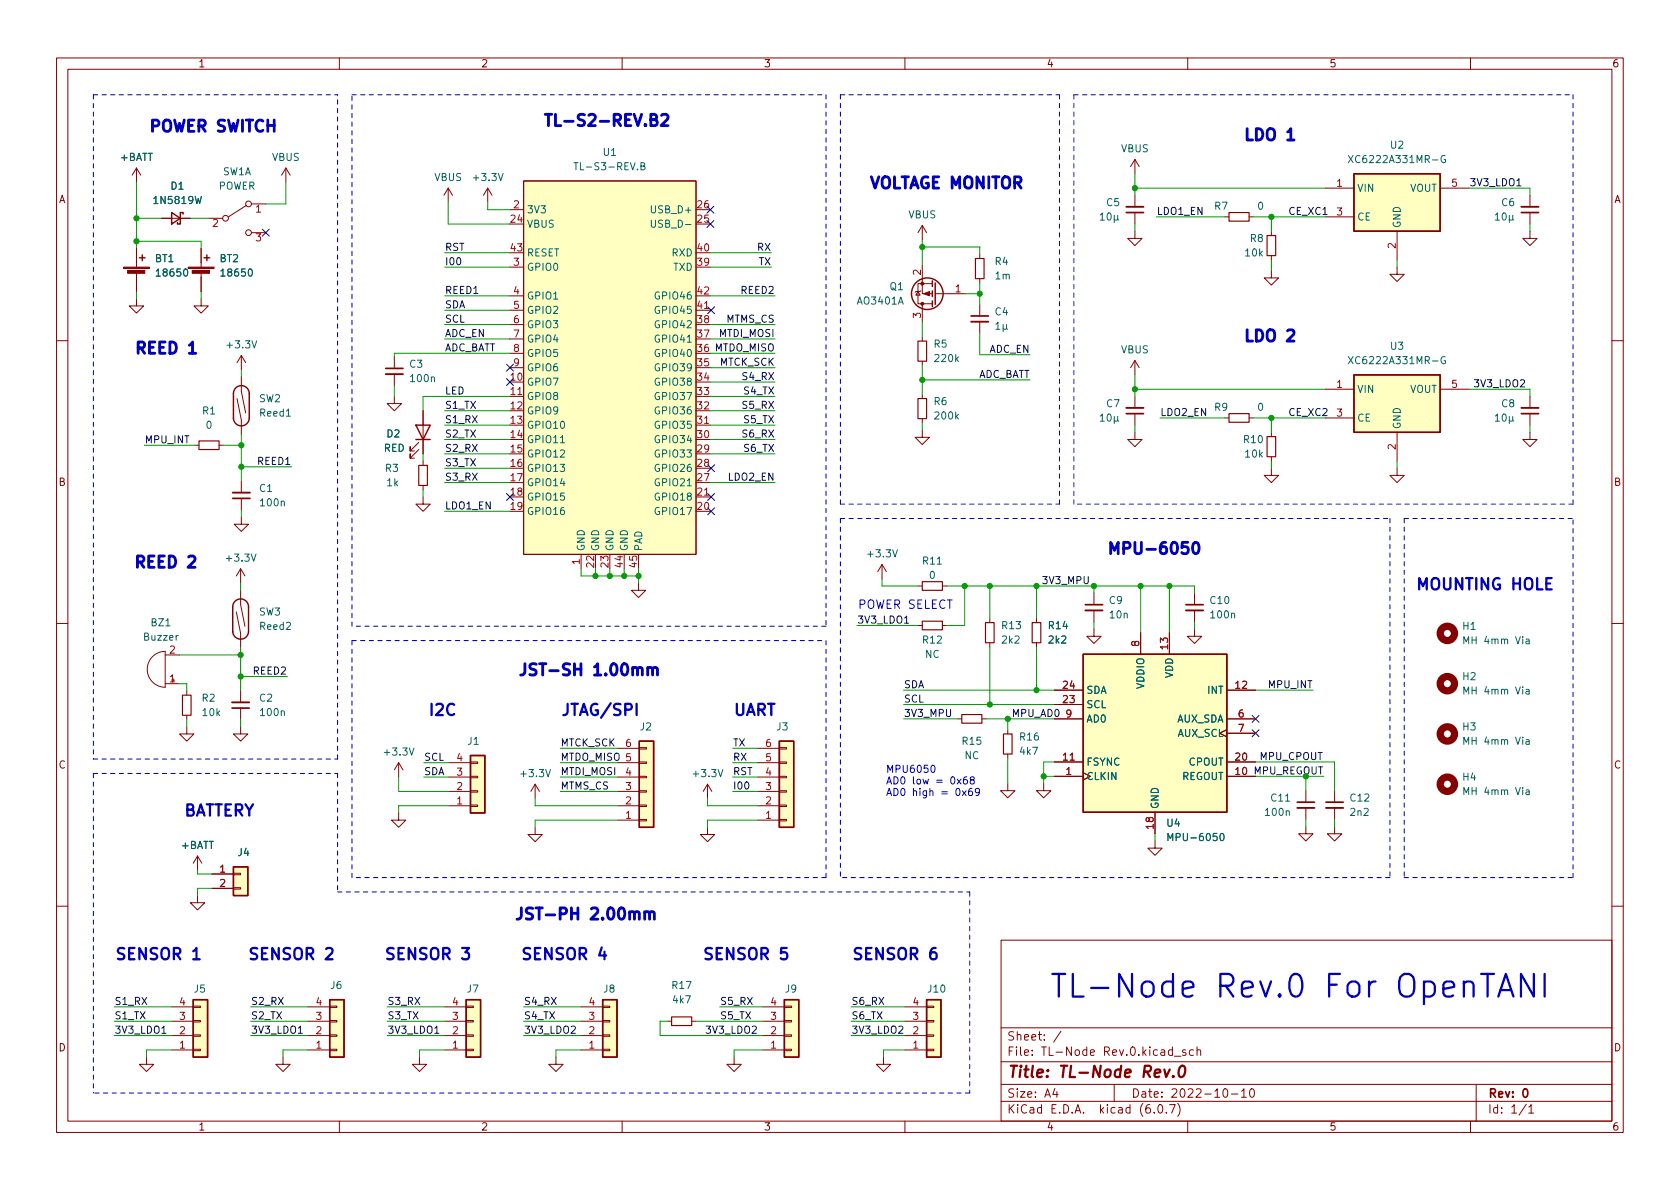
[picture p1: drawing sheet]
<svg xmlns="http://www.w3.org/2000/svg" width="297mm" height="210mm" viewBox="0 0 297 210" stroke-linecap="round" stroke-linejoin="round" font-family="sans-serif">
<defs><g id="words">
<text font-size="5.6" fill="#0000c2" x="185.4" y="176.4">TL-Node Rev.0 For OpenTANI</text>
<g font-size="2.8" fill="#0000c2">
<text x="26.2" y="23.3">POWER SWITCH</text>
<text x="95.9" y="22.3">TL-S2-REV.B2</text>
<text x="219.7" y="24.8">LDO 1</text>
<text x="153.5" y="33.4">VOLTAGE MONITOR</text>
<text x="23.6" y="62.6">REED 1</text>
<text x="219.7" y="60.4">LDO 2</text>
<text x="23.5" y="100.4">REED 2</text>
<text x="195.6" y="98">MPU-6050</text>
<text x="250.2" y="104.3">MOUNTING HOLE</text>
<text x="91.4" y="119.5">JST-SH 1.00mm</text>
<text x="75.6" y="126.5">I2C</text>
<text x="99.1" y="126.5">JTAG/SPI</text>
<text x="129.5" y="126.5">UART</text>
<text x="32.4" y="144.3">BATTERY</text>
<text x="90.8" y="162.6">JST-PH 2.00mm</text>
<text x="20.2" y="169.7">SENSOR 1</text>
<text x="43.7" y="169.7">SENSOR 2</text>
<text x="67.8" y="169.7">SENSOR 3</text>
<text x="91.9" y="169.7">SENSOR 4</text>
<text x="124.1" y="169.7">SENSOR 5</text>
<text x="150.5" y="169.7">SENSOR 6</text>
</g>
<text font-size="2.8" fill="#840000" x="178" y="190.6">Title: TL-Node Rev.0</text>
<text font-size="2.1" fill="#0000c2" x="151.6" y="107.7">POWER SELECT</text>
<g font-size="2.1" fill="#840000">
<text x="178" y="184">Sheet: /</text>
<text x="178" y="186.7">File: TL-Node Rev.0.kicad_sch</text>
<text x="178" y="196.9">KiCad E.D.A. kicad (6.0.7)</text>
<text x="178" y="194.1">Size: A4</text>
<text x="200" y="194.1">Date: 2022-10-10</text>
<text x="263" y="194.1">Rev: 0</text>
<text x="263" y="196.9">Id: 1/1</text>
</g>
<g font-size="1.8" fill="#840000">
<text x="35" y="11.9">1</text>
<text x="85" y="11.9">2</text>
<text x="135" y="11.9">3</text>
<text x="185" y="11.9">4</text>
<text x="235" y="11.9">5</text>
<text x="285" y="11.9">6</text>
<text x="10.3" y="35.9">A</text>
<text x="285.3" y="35.9">A</text>
<text x="10.3" y="85.9">B</text>
<text x="285.3" y="85.9">B</text>
<text x="10.3" y="135.9">C</text>
<text x="285.3" y="135.9">C</text>
<text x="10.3" y="185.9">D</text>
<text x="285.3" y="185.9">D</text>
<text x="35" y="199.9">1</text>
<text x="85" y="199.9">2</text>
<text x="135" y="199.9">3</text>
<text x="185" y="199.9">4</text>
<text x="235" y="199.9">5</text>
<text x="285" y="199.9">6</text>
</g>
<g font-size="1.8" fill="#006464">
<text x="21.3" y="28.4">+BATT</text>
<text x="48.1" y="28.4">VBUS</text>
<text x="106.7" y="27.6">U1</text>
<text x="198.2" y="26.9">VBUS</text>
<text x="239.3" y="28.8">XC6222A331MR-G</text>
<text x="245.9" y="26.3">U2</text>
<text x="30.2" y="33.5">D1</text>
<text x="38.6" y="33.5">POWER</text>
<text x="39.4" y="31">SW1A</text>
<text x="76.8" y="32">VBUS</text>
<text x="83.9" y="32">+3.3V</text>
<text x="102.4" y="30.1">TL-S3-REV.B</text>
<text x="239.9" y="33.9">VIN</text>
<text x="249.2" y="33.9">VOUT</text>
<text x="27.4" y="36.1">1N5819W</text>
<text x="93.1" y="37.7">3V3</text>
<text x="93.1" y="40.3">VBUS</text>
<text x="115.5" y="37.7">USB_D+</text>
<text x="116" y="40.3">USB_D-</text>
<text x="160.6" y="38.6">VBUS</text>
<text x="195.7" y="36.4">C5</text>
<text x="214.8" y="37.1">R7</text>
<text x="222.4" y="37.1">0</text>
<text x="239.9" y="39">CE</text>
<text x="247.6" y="40.4" transform="rotate(-90 247.6 40.4)">GND</text>
<text x="265.5" y="36.4">C6</text>
<text x="27.4" y="46.3">BT1</text>
<text x="38.9" y="46.3">BT2</text>
<text x="93.1" y="47.9">GPIO0</text>
<text x="93.1" y="45.3">RESET</text>
<text x="118.8" y="45.3">RXD</text>
<text x="119" y="47.9">TXD</text>
<text x="176" y="46.9">R4</text>
<text x="220.2" y="45.3">10k</text>
<text x="221.1" y="42.8">R8</text>
<text x="27.9" y="48.9">18650</text>
<text x="39.4" y="48.9">18650</text>
<text x="93.1" y="53">GPIO1</text>
<text x="116.2" y="53">GPIO46</text>
<text x="151.7" y="53.8">AO3401A</text>
<text x="157.4" y="51.3">Q1</text>
<text x="176" y="49.4">1m</text>
<text x="93.1" y="55.5">GPIO2</text>
<text x="93.1" y="58">GPIO3</text>
<text x="116.2" y="58">GPIO42</text>
<text x="116.2" y="55.5">GPIO45</text>
<text x="176" y="55.8">C4</text>
<text x="40.3" y="61.6">+3.3V</text>
<text x="72.5" y="65">C3</text>
<text x="93.1" y="60.6">GPIO4</text>
<text x="93.1" y="63.1">GPIO5</text>
<text x="93.1" y="65.7">GPIO6</text>
<text x="116.2" y="65.7">GPIO39</text>
<text x="116.2" y="63.1">GPIO40</text>
<text x="116.2" y="60.6">GPIO41</text>
<text x="165.2" y="61.5">R5</text>
<text x="165.4" y="64">220k</text>
<text x="198.2" y="62.5">VBUS</text>
<text x="239.3" y="64.4">XC6222A331MR-G</text>
<text x="245.9" y="61.8">U3</text>
<text x="45.8" y="71.1">SW2</text>
<text x="72.7" y="67.6">100n</text>
<text x="93.1" y="68.2">GPIO7</text>
<text x="93.1" y="70.7">GPIO8</text>
<text x="116.2" y="70.7">GPIO37</text>
<text x="116.2" y="68.2">GPIO38</text>
<text x="165.2" y="71.6">R6</text>
<text x="239.9" y="69.5">VIN</text>
<text x="249.2" y="69.5">VOUT</text>
<text x="35.8" y="73.3">R1</text>
<text x="36.5" y="75.8">0</text>
<text x="46" y="73.7">Reed1</text>
<text x="68.4" y="77.3">D2</text>
<text x="93.1" y="73.3">GPIO9</text>
<text x="93.1" y="75.8">GPIO10</text>
<text x="116.2" y="75.8">GPIO35</text>
<text x="116.2" y="73.3">GPIO36</text>
<text x="165.4" y="74.2">200k</text>
<text x="195.7" y="72">C7</text>
<text x="214.8" y="72.6">R9</text>
<text x="222.4" y="72.6">0</text>
<text x="239.9" y="74.5">CE</text>
<text x="247.6" y="75.9" transform="rotate(-90 247.6 75.9)">GND</text>
<text x="265.5" y="72">C8</text>
<text x="67.8" y="79.9">RED</text>
<text x="68.2" y="83.4">R3</text>
<text x="93.1" y="78.4">GPIO11</text>
<text x="93.1" y="80.9">GPIO12</text>
<text x="93.1" y="83.4">GPIO13</text>
<text x="116.2" y="83.4">GPIO26</text>
<text x="116.2" y="80.9">GPIO33</text>
<text x="116.2" y="78.4">GPIO34</text>
<text x="220" y="78.4">R10</text>
<text x="220.2" y="80.9">10k</text>
<text x="45.9" y="87">C1</text>
<text x="46.2" y="89.5">100n</text>
<text x="68.4" y="86">1k</text>
<text x="93.1" y="86">GPIO14</text>
<text x="93.1" y="88.5">GPIO15</text>
<text x="116.2" y="88.5">GPIO18</text>
<text x="116.2" y="86">GPIO21</text>
<text x="93.1" y="91.1">GPIO16</text>
<text x="116.2" y="91.1">GPIO17</text>
<text x="40.2" y="99.3">+3.3V</text>
<text x="103.4" y="97.5" transform="rotate(-90 103.4 97.5)">GND</text>
<text x="105.9" y="97.5" transform="rotate(-90 105.9 97.5)">GND</text>
<text x="108.5" y="97.5" transform="rotate(-90 108.5 97.5)">GND</text>
<text x="111" y="97.5" transform="rotate(-90 111 97.5)">GND</text>
<text x="113.5" y="97.5" transform="rotate(-90 113.5 97.5)">PAD</text>
<text x="153.6" y="98.5">+3.3V</text>
<text x="163.2" y="99.8">R11</text>
<text x="164.4" y="102.4">0</text>
<text x="196.1" y="106.8">C9</text>
<text x="214" y="106.8">C10</text>
<text x="25.5" y="113.3">Buzzer</text>
<text x="26.8" y="110.7">BZ1</text>
<text x="45.8" y="108.8">SW3</text>
<text x="46" y="111.4">Reed2</text>
<text x="163.2" y="113.8">R12</text>
<text x="177.2" y="111.2">R13</text>
<text x="177.2" y="113.8">2k2</text>
<text x="185.5" y="111.2">R14</text>
<text x="185.5" y="113.8">2k2</text>
<text x="196.3" y="109.3">10n</text>
<text x="214.2" y="109.3">100n</text>
<text x="258.7" y="111.4">H1</text>
<text x="259.3" y="113.9">MH 4mm Via</text>
<text x="163.6" y="116.3">NC</text>
<text x="207.4" y="119.9" transform="rotate(-90 207.4 119.9)">VDD</text>
<text x="35.7" y="124.1">R2</text>
<text x="45.9" y="124.1">C2</text>
<text x="192" y="125.2">SCL</text>
<text x="192" y="122.7">SDA</text>
<text x="202.3" y="121.8" transform="rotate(-90 202.3 121.8)">VDDIO</text>
<text x="213.6" y="122.7">INT</text>
<text x="258.7" y="120.3">H2</text>
<text x="259.3" y="122.8">MH 4mm Via</text>
<text x="35.9" y="126.6">10k</text>
<text x="46.2" y="126.6">100n</text>
<text x="82.7" y="131.7">J1</text>
<text x="113.2" y="129.2">J2</text>
<text x="137.3" y="129.2">J3</text>
<text x="170.2" y="131.7">R15</text>
<text x="180.4" y="130.9">R16</text>
<text x="192" y="127.8">AD0</text>
<text x="208" y="127.8">AUX_SDA</text>
<text x="208.2" y="130.3">AUX_SCL</text>
<text x="258.7" y="129.2">H3</text>
<text x="259.3" y="131.7">MH 4mm Via</text>
<text x="68.1" y="133.6">+3.3V</text>
<text x="92.3" y="137.4">+3.3V</text>
<text x="122.8" y="137.4">+3.3V</text>
<text x="170.6" y="134.2">NC</text>
<text x="180.4" y="133.5">4k7</text>
<text x="192" y="137.9">CLKIN</text>
<text x="192" y="135.4">FSYNC</text>
<text x="208.8" y="137.9">REGOUT</text>
<text x="210.2" y="135.4">CPOUT</text>
<text x="204.9" y="143.1" transform="rotate(-90 204.9 143.1)">GND</text>
<text x="224.8" y="141.7">C11</text>
<text x="238.8" y="141.7">C12</text>
<text x="258.7" y="138">H4</text>
<text x="259.3" y="140.6">MH 4mm Via</text>
<text x="206.3" y="146.2">U4</text>
<text x="207.2" y="148.7">MPU-6050</text>
<text x="223.9" y="144.3">100n</text>
<text x="238.8" y="144.3">2n2</text>
<text x="32.1" y="150.1">+BATT</text>
<text x="42.1" y="151.4">J4</text>
<text x="34.3" y="175.5">J5</text>
<text x="58.5" y="174.9">J6</text>
<text x="82.6" y="175.5">J7</text>
<text x="106.7" y="175.5">J8</text>
<text x="118.9" y="174.9">R17</text>
<text x="119" y="177.4">4k7</text>
<text x="138.9" y="175.5">J9</text>
<text x="164.1" y="175.5">J10</text>
</g>
<g font-size="1.8" fill="#a90000">
<text x="236.4" y="33">1</text>
<text x="256.7" y="33">5</text>
<text x="37.6" y="40.1">2</text>
<text x="45.2" y="37.6">1</text>
<text x="90.3" y="39.4">24</text>
<text x="90.8" y="36.8">2</text>
<text x="123.3" y="39.4">25</text>
<text x="123.3" y="36.8">26</text>
<text x="236.4" y="38.1">3</text>
<text x="45.2" y="42.7">3</text>
<text x="90.3" y="44.4">43</text>
<text x="90.8" y="47">3</text>
<text x="123.3" y="47">39</text>
<text x="123.3" y="44.4">40</text>
<text x="246.8" y="43.9" transform="rotate(-90 246.8 43.9)">2</text>
<text x="90.8" y="52.1">4</text>
<text x="123.3" y="52.1">42</text>
<text x="162.8" y="48.6" transform="rotate(-90 162.8 48.6)">2</text>
<text x="168.9" y="51.7">1</text>
<text x="90.8" y="54.6">5</text>
<text x="90.8" y="57.1">6</text>
<text x="90.8" y="59.7">7</text>
<text x="123.3" y="59.7">37</text>
<text x="123.3" y="57.1">38</text>
<text x="123.3" y="54.6">41</text>
<text x="162.8" y="56.2" transform="rotate(-90 162.8 56.2)">3</text>
<text x="90.8" y="62.2">8</text>
<text x="90.8" y="64.8">9</text>
<text x="123.3" y="64.8">35</text>
<text x="90.3" y="67.3">10</text>
<text x="90.3" y="69.8">11</text>
<text x="123.3" y="69.8">33</text>
<text x="123.3" y="67.3">34</text>
<text x="236.4" y="68.6">1</text>
<text x="256.7" y="68.6">5</text>
<text x="90.3" y="72.4">12</text>
<text x="90.3" y="74.9">13</text>
<text x="90.3" y="77.5">14</text>
<text x="123.3" y="77.5">30</text>
<text x="123.3" y="74.9">31</text>
<text x="123.3" y="72.4">32</text>
<text x="236.4" y="73.7">3</text>
<text x="90.3" y="80">15</text>
<text x="90.3" y="82.5">16</text>
<text x="123.3" y="82.5">28</text>
<text x="123.3" y="80">29</text>
<text x="246.8" y="79.5" transform="rotate(-90 246.8 79.5)">2</text>
<text x="90.3" y="85.1">17</text>
<text x="90.3" y="87.6">18</text>
<text x="123.3" y="87.6">21</text>
<text x="123.3" y="85.1">27</text>
<text x="90.3" y="90.2">19</text>
<text x="123.3" y="90.2">20</text>
<text x="102.5" y="99.8" transform="rotate(-90 102.5 99.8)">1</text>
<text x="105" y="100.3" transform="rotate(-90 105 100.3)">22</text>
<text x="107.6" y="100.3" transform="rotate(-90 107.6 100.3)">23</text>
<text x="110.1" y="100.3" transform="rotate(-90 110.1 100.3)">44</text>
<text x="112.6" y="100.3" transform="rotate(-90 112.6 100.3)">45</text>
<text x="30" y="115.6">2</text>
<text x="201.4" y="114.3" transform="rotate(-90 201.4 114.3)">8</text>
<text x="206.5" y="114.8" transform="rotate(-90 206.5 114.8)">13</text>
<text x="30" y="120.6">1</text>
<text x="188" y="124.3">23</text>
<text x="188" y="121.8">24</text>
<text x="218.5" y="121.8">12</text>
<text x="188.5" y="126.9">9</text>
<text x="219" y="126.9">6</text>
<text x="219" y="129.4">7</text>
<text x="80.8" y="137.2">3</text>
<text x="80.8" y="134.6">4</text>
<text x="110.6" y="137.2">4</text>
<text x="110.6" y="132.1">6</text>
<text x="135.4" y="137.2">4</text>
<text x="135.4" y="134.6">5</text>
<text x="135.4" y="132.1">6</text>
<text x="188" y="134.5">11</text>
<text x="188.5" y="137">1</text>
<text x="218.5" y="134.5">20</text>
<text x="218.5" y="137">10</text>
<text x="80.8" y="142.2">1</text>
<text x="80.8" y="139.7">2</text>
<text x="110.6" y="142.2">2</text>
<text x="110.6" y="139.7">3</text>
<text x="135.4" y="142.2">2</text>
<text x="135.4" y="139.7">3</text>
<text x="110.6" y="144.8">1</text>
<text x="135.4" y="144.8">1</text>
<text x="204" y="146.5" transform="rotate(-90 204 146.5)">18</text>
<text x="38.9" y="154.3">1</text>
<text x="38.9" y="156.8">2</text>
<text x="31.8" y="177.8">4</text>
<text x="55.9" y="177.8">4</text>
<text x="80" y="177.8">4</text>
<text x="104.2" y="177.8">4</text>
<text x="136.3" y="177.8">4</text>
<text x="161.4" y="177.8">4</text>
<text x="31.8" y="185.4">1</text>
<text x="31.8" y="182.9">2</text>
<text x="31.8" y="180.3">3</text>
<text x="55.9" y="185.4">1</text>
<text x="55.9" y="182.9">2</text>
<text x="55.9" y="180.3">3</text>
<text x="80" y="185.4">1</text>
<text x="80" y="182.9">2</text>
<text x="80" y="180.3">3</text>
<text x="104.2" y="185.4">1</text>
<text x="104.2" y="182.9">2</text>
<text x="104.2" y="180.3">3</text>
<text x="136.3" y="185.4">1</text>
<text x="136.3" y="182.9">2</text>
<text x="136.3" y="180.3">3</text>
<text x="161.4" y="185.4">1</text>
<text x="161.4" y="182.9">2</text>
<text x="161.4" y="180.3">3</text>
</g>
<g font-size="1.8" fill="#0f0f0f">
<text x="260.4" y="32.9">3V3_LDO1</text>
<text x="204.5" y="38">LDO1_EN</text>
<text x="228.1" y="38">CE_XC1</text>
<text x="78.6" y="44.3">RST</text>
<text x="78.6" y="46.9">I00</text>
<text x="133.9" y="44.3">RX</text>
<text x="134.1" y="46.9">TX</text>
<text x="78.6" y="52">REED1</text>
<text x="131.1" y="52">REED2</text>
<text x="78.6" y="59.6">ADC_EN</text>
<text x="78.6" y="54.5">SDA</text>
<text x="78.6" y="57">SCL</text>
<text x="127.2" y="59.6">MTDI_MOSI</text>
<text x="128.4" y="57">MTMS_CS</text>
<text x="78.6" y="62.1">ADC_BATT</text>
<text x="123.3" y="62.2">36 MTDO_MISO</text>
<text x="127.2" y="64.7">MTCK_SCK</text>
<text x="174.8" y="62.4">ADC_EN</text>
<text x="78.6" y="69.7">LED</text>
<text x="131.4" y="67.2">S4_RX</text>
<text x="131.6" y="69.7">S4_TX</text>
<text x="172.6" y="66.8">ADC_BATT</text>
<text x="261" y="68.5">3V3_LDO2</text>
<text x="78.6" y="77.4">S2_TX</text>
<text x="78.6" y="74.8">S1_RX</text>
<text x="78.6" y="72.3">S1_TX</text>
<text x="131.4" y="77.4">S6_RX</text>
<text x="131.4" y="72.3">S5_RX</text>
<text x="131.6" y="74.8">S5_TX</text>
<text x="205.1" y="73.6">LDO2_EN</text>
<text x="228.1" y="73.6">CE_XC2</text>
<text x="25.5" y="78.4">MPU_INT</text>
<text x="45.7" y="82.2">REED1</text>
<text x="78.6" y="79.9">S2_RX</text>
<text x="78.6" y="82.4">S3_TX</text>
<text x="131.6" y="79.9">S6_TX</text>
<text x="78.6" y="85">S3_RX</text>
<text x="128.9" y="85">LDO2_EN</text>
<text x="78.6" y="90.1">LDO1_EN</text>
<text x="184.7" y="103.3">3V3_MPU</text>
<text x="151.5" y="110.3">3V3_LDO1</text>
<text x="44.9" y="119.3">REED2</text>
<text x="159.8" y="124.2">SCL</text>
<text x="159.8" y="121.7">SDA</text>
<text x="224.4" y="121.7">MPU_INT</text>
<text x="99.1" y="132">MTCK_SCK</text>
<text x="129.5" y="132">TX</text>
<text x="159.8" y="126.8">3V3_MPU</text>
<text x="178.8" y="126.8">MPU_AD0</text>
<text x="74.9" y="137.1">SDA</text>
<text x="74.9" y="134.5">SCL</text>
<text x="99.1" y="134.5">MTDO_MISO 5</text>
<text x="99.1" y="137.1">MTDI_MOSI</text>
<text x="129.5" y="134.5">RX</text>
<text x="129.5" y="137.1">RST</text>
<text x="222.6" y="134.4">MPU_CPOUT</text>
<text x="99.1" y="139.6">MTMS_CS</text>
<text x="129.5" y="139.6">I00</text>
<text x="20.2" y="177.7">S1_RX</text>
<text x="44.3" y="177.7">S2_RX</text>
<text x="68.5" y="177.7">S3_RX</text>
<text x="92.6" y="177.7">S4_RX</text>
<text x="127.3" y="177.7">S5_RX</text>
<text x="150.5" y="177.7">S6_RX</text>
<text x="20.2" y="182.8">3V3_LDO1</text>
<text x="20.2" y="180.2">S1_TX</text>
<text x="44.3" y="182.8">3V3_LDO1</text>
<text x="44.3" y="180.2">S2_TX</text>
<text x="68.5" y="180.2">S3_TX</text>
<text x="68.5" y="182.8">3V3_LDO1</text>
<text x="92.6" y="180.2">S4_TX</text>
<text x="92.6" y="182.8">3V3_LDO2</text>
<text x="124.6" y="182.8">3V3_LDO2</text>
<text x="127.3" y="180.2">S5_TX</text>
<text x="150.5" y="182.8">3V3_LDO2</text>
<text x="150.5" y="180.2">S6_TX</text>
</g>
<g font-size="1.8" fill="#0000c2">
<text x="156.6" y="136.7">MPU6050</text>
<text x="156.6" y="138.7">AD0 low = 0x68</text>
<text x="156.6" y="140.7">AD0 high = 0x69</text>
</g>
<text font-size="1.8" fill="#009600" x="218.5" y="137">10 MPU_REGOUT</text>
</g></defs>
<g fill="none" stroke="#840000" stroke-width=".18">
<path d="M10 10.2h277v190.1h-277zM12 12.2h273v186.1h-273zM60 10.2v2M110 10.2v2M160 10.2v2M210 10.2v2M260 10.2v2M24.1 29.7l-.7 1.3M24.1 29.7v2.6M24.1 29.7l.8 1.3M28.6 38.6h5.1M36.8 38.6h2.6"/>
<path d="M43.6 36.3l-3.2 2M44.4 36.1h2.6M50.5 29.7l-.7 1.3M50.5 29.7v2.6M50.5 29.7l.8 1.3M79.2 33.3l-.7 1.2M79.2 33.3v2.5M79.2 33.3l.8 1.2M86.2 33.3l-.7 1.2M86.2 33.3v2.5M86.2 33.3l.8 1.2M90 37.1h2.6"/>
<path d="M92.6 32h30.5v66h-30.5zM163.1 39.9v2.5M163.1 39.9l-.8 1.2M163.1 39.9l.7 1.2M200.7 28.2v2.5M200.7 34.5v2.1M200.7 37.6v2M200.7 28.2l-.8 1.3M200.7 28.2l.7 1.3M216.5 38.3h.8M220.9 38.3h.7M234.3 38.3h5.1"/>
<path d="M234.3 33.3h5.1M254.6 33.3h5.1M270.5 34.5v2.1M270.5 37.6v2M24.1 52.8v1.3h1.3l-1.3 1.3-1.2-1.3h1.2M24.1 43.9v3.3M24.1 48.3v3.3M35.6 52.8v1.3h1.2l-1.2 1.3-1.3-1.3h1.3M35.6 43.9v3.3M35.6 48.3v3.3M44.4 41.1h2.6M90 47.2h2.6"/>
<path d="M90 52.3h2.6M90 54.9h2.6M90 57.4h2.6M90 59.9h2.6M123.1 54.9h2.5M162.3 51.6l.4 .6h-.8zM162.8 51.4l-.1 .2h-.8l-.1 .1M163.1 46.9v5h1.7M163.1 53.7v3.3M163.1 59.6v.7M164.8 50.2h-2.5v3.5h2.5M165.4 51.9h5.3"/>
<path d="M173.2 45v.7M173.2 49.3v.7M173.2 53.8v2.1M173.2 56.9v2M200.7 40.9v1.3h1.2l-1.2 1.2-1.3-1.2h1.3M224.8 47.9v1.2h1.3l-1.3 1.3-1.3-1.3h1.3M224.8 40.9v.8M224.8 45.2v.8M247 47.2v1.3h1.3l-1.3 1.3-1.3-1.3h1.3M247 40.9v5.1M270.5 40.9v1.3h1.3l-1.3 1.2-1.3-1.2h1.3M10 60.2h2"/>
<path d="M34.4 78.7h.8M38.7 78.7h.8M41.9 70.5l.8 3.8v2.5M42.7 62.9v2.5M42.7 66.7v2.5l.7 3.8M42.7 62.9l-.8 1.2M42.7 62.9l.7 1.2M69.7 70.1v1.3h1.3l-1.3 1.2-1.2-1.2h1.2M69.7 63.1v2M69.7 66.2v2M74 79.5l-1.5 1.5v-.7v.7h.8M74 78.2l-1.5 1.6v-.8v.8h.8"/>
<path d="M74.8 72.6v7.7M90 70.1h2.6M90 62.5h2.6M90 65h2.6M123.1 75.2h2.5M163.1 76.1v1.2h-1.3l1.3 1.3 1.2-1.3h-1.2M163.1 63.9v.7M163.1 69.7v.8M163.1 74v.8M200.7 76.4v1.3h1.2l-1.2 1.3-1.3-1.3h1.3M200.7 63.7l-.8 1.3M200.7 63.7v2.6"/>
<path d="M200.7 70.1v2M200.7 73.1v2.1M200.7 63.7l.7 1.3M216.5 73.9h.8M220.9 73.9h.7M224.8 76.4v.8M234.3 73.9h5.1M234.3 68.8h5.1M247 76.4v5.1M254.6 68.8h5.1M270.5 76.4v1.3h1.3l-1.3 1.3-1.3-1.3h1.3M270.5 70.1v2"/>
<path d="M270.5 73.1v2.1M285 60.2h2M42.7 91.4v1.3h1.2l-1.2 1.3-1.3-1.3h1.3M42.7 85.1v2M42.7 88.1v2.1M74.8 87.9v1.2h1.3l-1.3 1.3-1.3-1.3h1.3M74.8 81.5v.8M74.8 85.8v.8M102.7 98v2.6M123.1 87.9h2.5M156 99.8l-.8 1.3M156 99.8v2.6"/>
<path d="M156 99.8l.7 1.3M224.8 82.8v1.3h1.3l-1.3 1.2-1.3-1.2h1.3M224.8 80.8v.7M247 82.8v1.3h1.3l-1.3 1.2-1.3-1.2h1.3M10 110.2h2M27 116.1a3.2 3.2 0 0 1 2.2-.9v6.3a3.2 3.2 0 0 1-2.9-1.9 3.2 3.2 0 0 1 .7-3.5zM29.2 115.8h2.5M41.8 108.2l.7 3.8v2.5M42.5 104.4v2.5l.8 3.8M42.5 100.6v2.5M42.5 100.6l-.7 1.2M42.5 100.6l.8 1.2"/>
<path d="M112.9 103.1v1.3h1.3l-1.3 1.3-1.3-1.3h1.3M162.3 103.6h.8M162.3 110.6h.8M166.6 103.6h.8M166.6 110.6h.8M175 109.3v.8M175 113.7v.7M183.3 109.3v.8M183.3 113.7v.7M193.4 111.2v1.3h1.3l-1.3 1.3-1.2-1.3h1.2M193.4 104.9v2M193.4 107.9v2.1"/>
<path d="M201.7 111.9v3.8M206.8 111.9v3.8M211.2 111.2v1.3h1.3l-1.3 1.3-1.3-1.3h1.3M211.2 104.9v2M211.2 107.9v2.1M285 110.2h2M29.2 120.9h2.5M33 128.5v1.3h1.3l-1.3 1.3-1.3-1.3h1.3M33 122.2v.7M33 126.5v.7M42.5 128.5v1.3h1.3l-1.3 1.3-1.2-1.3h1.2M42.5 122.2v2"/>
<path d="M42.5 125.2v2M70.5 134.9l-.8 1.2M70.5 134.9v2.5M70.5 134.9l.7 1.2M79.4 139.9h3.8M79.4 137.4h3.8M79.4 134.9h3.8M83.2 134.7h1.3v.3h-1.3zM83.2 137.3h1.3v.2h-1.3zM83.2 139.8h1.3v.3h-1.3zM94.6 138.7l-.7 1.2M94.6 138.7v2.5"/>
<path d="M94.6 138.7l.8 1.2M109.2 139.9h3.8M109.2 137.4h3.8M109.2 134.9h3.8M109.2 132.3h3.8M113 132.2h1.3v.3h-1.3zM113 134.7h1.3v.3h-1.3zM113 137.3h1.3v.2h-1.3zM113 139.8h1.3v.3h-1.3zM125.1 138.7l-.8 1.2M125.1 138.7v2.5M125.1 138.7l.8 1.2"/>
<path d="M134 139.9h3.8M134 137.4h3.8M134 134.9h3.8M134 132.3h3.8M137.8 132.2h1.3v.3h-1.3zM137.8 134.7h1.3v.3h-1.3zM137.8 137.3h1.3v.2h-1.3zM137.8 139.8h1.3v.3h-1.3zM169.3 127.1h.8M173.6 127.1h.8M178.2 138.6v1.2h1.3l-1.3 1.3-1.3-1.3h1.3M178.2 129v.8"/>
<path d="M178.2 133.3v.8M184.5 138.6v1.2h1.3l-1.3 1.3-1.2-1.3h1.2M186.4 127.1h5.1M186.4 137.3h5.1M186.4 134.7h5.1M186.4 122h5.1M186.4 124.6h5.1M216.9 129l-1.3 .7 1.3 .6M216.9 127.1h5.1M216.9 137.3h5.1M216.9 134.7h5.1M216.9 122h5.1"/>
<path d="M216.9 129.7h5.1M230.9 139.8v2.1M236 139.8v2.1M34.9 158.4v1.2h1.3l-1.3 1.3-1.2-1.3h1.2M34.9 151.4l-.7 1.2M34.9 151.4v2.5M34.9 151.4l.8 1.2M37.5 154.6h3.8M37.5 157.1h3.8M41.3 157h1.2v.2h-1.2zM41.3 154.4h1.2v.3h-1.2zM70.5 143.8v1.2h1.3l-1.3 1.3-1.3-1.3h1.3"/>
<path d="M79.4 142.5h3.8M83.2 142.4h1.3v.2h-1.3zM94.6 146.3v1.3h1.3l-1.3 1.2-1.3-1.2h1.3M109.2 145h3.8M109.2 142.5h3.8M113 142.4h1.3v.2h-1.3zM113 144.9h1.3v.3h-1.3zM125.1 146.3v1.3h1.3l-1.3 1.2-1.3-1.2h1.3M134 145h3.8M134 142.5h3.8M137.8 142.4h1.3v.2h-1.3zM137.8 144.9h1.3v.3h-1.3z"/>
<path d="M204.2 148.7v1.3h1.3l-1.3 1.3-1.3-1.3h1.3M204.2 143.6v3.8M230.9 146.2v1.2h1.3l-1.3 1.3-1.3-1.3h1.3M230.9 142.9v2M236 146.2v1.2h1.2l-1.2 1.3-1.3-1.3h1.3M236 142.9v2M10 160.2h2M30.4 178h3.8M34.2 177.9h1.2v.3h-1.2zM54.5 178h3.8M58.3 177.9h1.3v.3h-1.3zM78.6 178h3.8"/>
<path d="M82.4 177.9h1.3v.3h-1.3zM102.7 178h3.9M106.6 177.9h1.2v.3h-1.2zM134.9 178h3.8M138.7 177.9h1.3v.3h-1.3zM160 178h3.8M163.8 177.9h1.3v.3h-1.3zM177 166.3h108v32h-108zM285 160.2h2M25.9 186.9v1.3h1.3l-1.3 1.3-1.3-1.3h1.3M30.4 180.6h3.8M30.4 185.7h3.8"/>
<path d="M30.4 183.1h3.8M34.2 180.5h1.2v.2h-1.2zM34.2 183h1.2v.3h-1.2zM34.2 185.5h1.2v.3h-1.2zM50 186.9v1.3h1.3l-1.3 1.3-1.2-1.3h1.2M54.5 180.6h3.8M54.5 185.7h3.8M54.5 183.1h3.8M58.3 180.5h1.3v.2h-1.3zM58.3 183h1.3v.3h-1.3zM58.3 185.5h1.3v.3h-1.3zM60 198.3v2"/>
<path d="M74.2 186.9v1.3h1.2l-1.2 1.3-1.3-1.3h1.3M78.6 180.6h3.8M78.6 185.7h3.8M78.6 183.1h3.8M82.4 180.5h1.3v.2h-1.3zM82.4 183h1.3v.3h-1.3zM82.4 185.5h1.3v.3h-1.3zM98.3 186.9v1.3h1.3l-1.3 1.3-1.3-1.3h1.3M102.7 180.6h3.9M102.7 185.7h3.9M102.7 183.1h3.9M106.6 180.5h1.2v.2h-1.2z"/>
<path d="M106.6 183h1.2v.3h-1.2zM106.6 185.5h1.2v.3h-1.2zM110 198.3v2M118 180.6h.7M122.3 180.6h.8M129.8 186.9v1.3h1.3l-1.3 1.3-1.3-1.3h1.3M134.9 180.6h3.8M134.9 185.7h3.8M134.9 183.1h3.8M138.7 180.5h1.3v.2h-1.3zM138.7 183h1.3v.3h-1.3zM138.7 185.5h1.3v.3h-1.3z"/>
<path d="M156.2 186.9v1.3h1.3l-1.3 1.3-1.3-1.3h1.3M160 198.3v2M160 180.6h3.8M160 185.7h3.8M160 183.1h3.8M163.8 180.5h1.3v.2h-1.3zM163.8 183h1.3v.3h-1.3zM163.8 185.5h1.3v.3h-1.3zM177 194.8h108M177 191.8h108M177 187.8h108M177 181.8h108"/>
<path d="M186.5 192.5l-.4 1h1M186.9 193v1M187.6 182.4l-1.3 1.9M197 191.8v3M204.1 196.7v.1M204.9 195.4l.2-.1a.81 .81 0 0 1 .6 .7 .81 .81 0 0 1-.3 .8h-.2a.81 .81 0 0 1-.6-.6 .81 .81 0 0 1 .3-.8zM206.2 196.7v.1M206.8 195.3h1l-.7 1.5M207.3 185.7l-.4-.1-.3 .3v.4l.1 .3h.6M207.3 185.1v1.5M207.6 186.8h1.2M208.2 195.1a1.72 1.72 0 0 1 0 2.3"/>
<path d="M209.6 185.7l-.3-.1-.2 .2v.3l.5 .1v.4h-.5M210 198.3v2M211 185.7l-.4-.1-.3 .3v.4l.1 .3h.6M211.6 185.8l.3-.2 .3 .1 .1 .9M211.6 185.1v1.5M216.4 192.6l.2-.1a.81 .81 0 0 1 .6 .7 .81 .81 0 0 1-.3 .8h-.2a.81 .81 0 0 1-.6-.6 .81 .81 0 0 1 .3-.8zM217.7 193.5h1.2M219.5 193l.4-.5v1.5M219.5 194h.9M221.1 192.7l.2-.2a.81 .81 0 0 1 .6 .7 .81 .81 0 0 1-.3 .8h-.2a.81 .81 0 0 1-.3-1.3zM260 198.3v2M261 191.8v6.5"/>
<path d="M269.9 195.3l-1.3 1.9M270.3 195.8l.4-.5v1.5M270.3 196.8h.9"/>
<circle cx="39.9" cy="38.6" r=".51"/>
<circle cx="43.9" cy="36.1" r=".51"/>
<circle cx="43.9" cy="41.1" r=".51"/>
</g>
<g fill="none" stroke="#840000" stroke-width=".3">
<path d="M199.1 37.6h3.1M269 37.6h3M171.7 55.9h3.1M68.2 65.1h3M199.1 73.1h3.1M269 73.1h3M41.1 88.1h3.1M191.9 106.9h3M209.7 106.9h3M41 125.2h3.1M229.4 141.9h3M234.4 141.9h3.1"/>
<path d="M269.4 192.7l.2-.2a.8 .8 0 0 1 .5 .8 .8 .8 0 0 1-.5 .7l-.2-.1-.1-.4z"/>
</g>
<path d="M205.9 189.1l.3 1.4 .6-1.4M207.4 190.3l.1 .1-.1 .1-.1-.1 .1-.1v.2M208.7 188.7a.46 .46 0 0 1 .5-.2 .46 .46 0 0 1 .3 .3 1.15 1.15 0 0 1-.7 1.7l-.2-.1a1.54 1.54 0 0 1 .1-1.7z" fill="none" stroke="#840000" stroke-width=".4"/>
<path d="M199.1 36.6h3.1M269 36.6h3M171.7 56.9h3.1M68.2 66.2h3M199.1 72.1h3.1M269 72.1h3M41.1 87.1h3.1M191.9 107.9h3M209.7 107.9h3M41 124.2h3.1M229.4 142.9h3M234.4 142.9h3.1" fill="none" stroke="#840000" stroke-width=".33"/>
<g fill="none" stroke="#840000" stroke-width=".2">
<path d="M217.3 37.6h3.6v1.5h-3.6zM172.5 45.7h1.5v3.6h-1.5zM224 41.7h1.6v3.5h-1.6zM35.2 78h3.5v1.5h-3.5zM162.3 70.5h1.5v3.5h-1.5zM162.3 60.3h1.5v3.6h-1.5zM217.3 73.1h3.6v1.6h-3.6zM224 77.2h1.6v3.6h-1.6zM74 82.3h1.6v3.5h-1.6zM163.1 102.9h3.5v1.5h-3.5zM163.1 109.8h3.5v1.6h-3.5zM174.2 110.1h1.6v3.6h-1.6z"/>
<path d="M182.5 110.1h1.5v3.6h-1.5zM32.3 122.9h1.5v3.6h-1.5zM170.1 126.4h3.5v1.5h-3.5zM177.4 129.8h1.5v3.5h-1.5zM118.7 179.8h3.6v1.6h-3.6z"/>
</g>
<g fill="none" stroke="#840000" stroke-width="1.3">
<circle cx="255.9" cy="112" r="1.27"/>
<circle cx="255.9" cy="120.9" r="1.27"/>
<circle cx="255.9" cy="129.8" r="1.27"/>
<circle cx="255.9" cy="138.7" r="1.27"/>
</g>
<g fill="none" stroke="#006464" stroke-width=".18">
<path d="M101.5 28.8h.7M113.3 29.4l.6-.1 .1-.2-.1-.2-.6-.1v1.2h.5l.2-.1 .1-.3-.4-.2M115.2 38.9v1.1l.2 .2 .4-.1 .1-.1v-1.1M194.5 38l.4-.3v1.2M194.5 38.9h.8M195.9 37.8l.1-.1a.68 .68 0 0 1 .5 .6 .68 .68 0 0 1-.5 .6l-.1-.1-.2-.4zM197 38.1v1.2M197.6 38.7l.2 .2M197.6 38.1v.8h-.4l-.2-.2M238.4 27.5l.8 1.3M239.2 27.5l-.8 1.3M255.5 27.6a.59 .59 0 0 0-.7 .5 .59 .59 0 0 0 .7 .6l.1-.5h-.3"/>
<path d="M264.4 38l.3-.3v1.2M264.4 38.9h.7M265.8 37.7h.1a.68 .68 0 0 1 .4 .6 .68 .68 0 0 1-.4 .6 .85 .85 0 0 1-.1-1.2zM266.9 38.1v1.2M267.5 38.7l.1 .2M267.5 38.1l-.1 .8h-.4l-.1-.2M176.1 57.3l.4-.3v1.2M176.1 58.2h.7M177.4 57.4v1.3M178 58.1l.1 .1M178 57.4l-.1 .8h-.4l-.1-.1M99.1 78.3h.7"/>
<path d="M194.5 73.6l.4-.4v1.3M194.5 74.5h.8M195.9 73.3l.1-.1a.68 .68 0 0 1 .5 .6 .68 .68 0 0 1-.5 .7 .84 .84 0 0 1-.1-1.2zM197 73.6v1.3M197.6 74.3l.2 .2M197.6 73.6v.8l-.4 .1-.2-.2M238.4 63.1l.8 1.2M239.2 63.1l-.8 1.2M255.5 63.1a.59 .59 0 0 0-.7 .6 .59 .59 0 0 0 .7 .6l.1-.5h-.3M264.4 73.6l.3-.4v1.3M264.4 74.5h.7M265.8 73.3l.1-.1a.68 .68 0 0 1 .4 .6 .68 .68 0 0 1-.4 .7 .85 .85 0 0 1-.1-1.2z"/>
<path d="M266.9 73.6v1.3M267.5 74.3l.1 .2M267.5 73.6l-.1 .8-.4 .1-.1-.2M258.8 113.9v-1.3l.5 .9 .4-.9v1.3M269.8 113.1h.5l.1 .8M270.4 113.3l-.4 .1-.2 .2 .2 .3 .4-.1M258.8 131.6v-1.2l.5 .9 .4-.9v1.2M258.8 122.7v-1.2l.5 .9 .4-.9v1.2M269.8 130.8h.5l.1 .8M269.8 122h.5l.1 .7M269.8 139.7h.5l.1 .8M270.4 131.1h-.4l-.2 .2 .2 .3h.4"/>
<path d="M270.4 122.2l-.4 .1-.2 .1 .2 .3h.4M270.4 140h-.4l-.2 .2 .2 .3h.4M206.5 148.7v-1.3l.4 .9 .4-.9v1.3M215.8 147.5l.2-.1a.68 .68 0 0 1 .4 .6 .68 .68 0 0 1-.4 .7l-.2-.2-.1-.3zM258.8 140.5v-1.2l.5 .9 .4-.9v1.2"/>
</g>
<g fill="none" stroke="#840000" stroke-width=".25">
<path d="M30.4 37.6l1.5 1-1.5 1zM32.4 37.8v-.2h-.5v2h-.5v-.2M239.4 30.7h15.2v10.2h-15.2zM24.6 45.6h1.1M25.1 45.1v1M36.1 45.6h1M36.6 45.1v1M164.8 49.7v1M164.8 51.4v1M164.8 53.2v1M165.4 50v3.8M41.3 73.9a1.4 1.4 0 0 0 1.4 1.4 1.4 1.4 0 0 0 1.4-1.4v-4.3a1.4 1.4 0 0 0-1.4-1.4 1.4 1.4 0 0 0-1.4 1.4v4.4"/>
<path d="M73.5 75.2h2.6l-1.3 2.5zM73.5 77.7h2.6M239.4 66.3h15.2v10.1h-15.2zM41.1 111.6a1.4 1.4 0 0 0 1.4 1.4 1.4 1.4 0 0 0 1.4-1.4v-4.3a1.4 1.4 0 0 0-1.4-1.4 1.4 1.4 0 0 0-1.4 1.4v4.5M191.5 115.7h25.4v27.9h-25.4zM83.2 133.6h2.5v10.2h-2.5zM113 131.1h2.6v15.2h-2.6zM137.8 131.1h2.5v15.2h-2.5zM41.3 153.3h2.5v5.1h-2.5zM34.2 176.8h2.5v10.1h-2.5zM58.3 176.8h2.5v10.1h-2.5zM82.4 176.8h2.6v10.1h-2.6z"/>
<path d="M106.6 176.8h2.5v10.1h-2.5zM138.7 176.8h2.5v10.1h-2.5zM163.8 176.8h2.6v10.1h-2.6z"/>
<circle cx="164" cy="51.9" r="2.79"/>
</g>
<g fill="#ffffc2" stroke="#ffffc2" stroke-width=".18">
<path d="M106.6 176.8h2.5v10.1h-2.5z"/>
<path d="M82.4 176.8h2.6v10.1h-2.6z"/>
<path d="M163.8 176.8h2.6v10.1h-2.6z"/>
<path d="M92.6 32h30.5v66h-30.5z"/>
<path d="M41.3 153.3h2.5v5.1h-2.5z"/>
<path d="M138.7 176.8h2.5v10.1h-2.5z"/>
<path d="M137.8 131.1h2.5v15.2h-2.5z"/>
<path d="M34.2 176.8h2.5v10.1h-2.5z"/>
<path d="M58.3 176.8h2.5v10.1h-2.5z"/>
<path d="M239.4 66.3h15.2v10.1h-15.2z"/>
<path d="M239.4 30.7h15.2v10.2h-15.2z"/>
<path d="M83.2 133.6h2.5v10.2h-2.5z"/>
<path d="M191.5 115.7h25.4v27.9h-25.4z"/>
<path d="M113 131.1h2.6v15.2h-2.6z"/>
</g>
<g fill="#840000" stroke="#840000" stroke-width=".18">
<path d="M33.3 47.2h4.5v.3h-4.5z"/>
<path d="M34 47.8h3v.5h-3z"/>
<path d="M21.8 47.2h4.6v.3h-4.6z"/>
<path d="M22.6 47.8h3v.5h-3z"/>
<path d="M163.3 51.9l1-.3v.7z"/>
<circle cx="163.1" cy="50.2" r=".25"/>
<circle cx="163.1" cy="53.7" r=".25"/>
</g>
<path d="M159.9 110.2h.8M28.6 182.7h.7M52.7 182.7h.8M76.9 182.7h.7" fill="none" stroke="#0f0f0f" stroke-width=".18"/>
<path d="M112.6 124.5v2M34.2 169.6h1.1M57.7 167.8l.2-.2h.5a.54 .54 0 0 1 .3 .9l-1.1 1.1h1.2M81.7 167.6h1.2l-.6 .8a.54 .54 0 0 1 .6 .4v.5l-.2 .2-.7 .1-.3-.2M106.4 167.5l-.5 1.5h1.3M139.1 167.6h-1v1l.2-.2 .7 .1 .2 .3-.1 .6-.3 .2h-.5l-.2-.2M165.4 167.6a.79 .79 0 0 0-.9 .9v.8l.2 .2 .5 .1 .3-.2 .1-.6-.2-.3-.5-.1-.4 .4M264.9 176.2l1.4-4 1.3 4M265.3 175.1h1.9M271.2 172.2v4l-2.3-4v4M273.1 172.2v4" fill="none" stroke="#0000c2" stroke-width=".4"/>
<g fill="none" stroke="#0000c2" stroke-width=".5">
<path d="M115.1 21.2h.6a.49 .49 0 0 0 .4-.5 .49 .49 0 0 0-.4-.5h-.6v2h.7a.53 .53 0 0 0 .4-.6 .53 .53 0 0 0-.5-.4M117 20.4l.3-.2h.4a.54 .54 0 0 1 .3 .9l-1.1 1.1h1.2M227.7 24.8h1.1M227.7 58.5l.2-.2h.5a.54 .54 0 0 1 .3 .9l-1.1 1.1h1.2M33.5 62.5h1.1M33.3 98.5l.3-.2h.5a.54 .54 0 0 1 .3 .9l-1.2 1.1h1.3M210 95.9h-1v1l.2-.2 .7 .1 .2 .2-.1 .7-.3 .2h-.5l-.2-.2M211 96.1a.48 .48 0 0 1 .5-.2 .48 .48 0 0 1 .4 .4 1.03 1.03 0 0 1-.6 1.6 1.22 1.22 0 0 1-.3-1.8zM112.7 118.3l.3-.3 .5 .1 .1 1.3M114.5 118.2a.5 .5 0 0 1 .9 .1v1.1M114.5 118v1.4M115.4 118.3l.3-.3 .4 .1 .1 1.3"/>
<path d="M112.2 161.5l.3-.3 .4 .1 .1 1.2M114 161.4a.5 .5 0 0 1 .8 .1v1M114 161.2v1.3M114.8 161.5l.3-.3 .5 .1 .1 1.2"/>
</g>
<path d="M164.7 135.4l.2-.1a.68 .68 0 0 1 .4 .7 .68 .68 0 0 1-.4 .6l-.2-.1-.1-.4zM169.2 137.8l.7 .8M169.9 137.8l-.7 .8M170.2 139.8l.6 .9M170.8 139.8l-.6 .9M170.9 137.4h-.3a.85 .85 0 0 0 0 1.2l.4-.1 .1-.4-.3-.2h-.2l-.3 .2M171.8 137.9l-.3-.2 .1-.2 .2-.1h.3l.2 .2-.1 .2-.5 .2-.2 .2 .1 .3 .2 .1h.2l.3-.2-.1-.4-.2-.1M171.8 139.4l-.3 .1a.86 .86 0 0 0 0 1.2l.4-.1 .1-.5-.3-.2h-.2l-.3 .2M173.2 140l-.3 .2-.3-.1-.1-.1 .1-.5 .3-.1 .2 .1a.84 .84 0 0 1-.3 1.2h-.2" fill="none" stroke="#0000c2" stroke-width=".18"/>
<g fill="none" stroke="#0000c2" stroke-width=".18" stroke-dasharray=".8 .8">
<path d="M16.5 16.8h43.2M16.5 16.8v117.4M62.2 16.8h83.8M146 16.8v93.9M148.6 16.8h38.7M148.6 16.8v72.3M189.9 16.8h88.2M278.1 16.8v72.3M148.6 91.7v63.5M148.6 89.1h38.7M148.6 91.7h97.1M187.3 89.1v-72.3"/>
<path d="M189.9 89.1v-72.3M245.7 91.7v63.5M248.3 91.7v63.5M248.3 91.7h29.8M278.1 89.1h-88.2M62.2 113.3v41.9M62.2 110.7v-93.9M62.2 113.3h83.8M146 110.7h-83.8M146 113.3v41.9M16.5 134.2h43.2M16.5 136.8v56.5"/>
<path d="M16.5 136.8h43.2M59.7 136.8v20.9M59.7 134.2v-117.4M59.7 157.7h111.7M146 155.2h-83.8M171.4 157.7v35.6M245.7 155.2h-97.1M248.3 155.2h29.8M278.1 155.2v-63.5M171.4 193.3h-154.9"/>
</g>
<g fill="none" stroke="#009600" stroke-width=".18">
<path d="M24.1 32.3v11.6M24.1 38.6h4.5M33.7 38.6h3.1M50.5 32.3v3.8h-3.5M79.2 35.8v3.8h10.8M86.2 35.8v1.3h3.8M200.7 33.3h33.6M200.7 30.7v3.8M200.7 39.6v1.3M204.5 38.3h12M221.6 38.3h12.7M224.8 38.3v2.6"/>
<path d="M259.7 33.3h10.8v1.2M270.5 39.6v1.3M24.1 42.7h11.5v1.2M24.1 51.6v1.2M35.6 51.6v1.2M78.6 52.3h11.4M78.6 44.7h11.4M78.6 47.2h11.4M78.6 59.9h11.4M78.6 57.4h11.4M78.6 54.9h11.4M125.6 52.3h11.4"/>
<path d="M125.6 44.7h10.8M125.6 47.2h10.8M125.6 59.9h11.4M125.6 57.4h11.4M163.1 43.7h10.1v1.3M163.1 42.4v4.5M163.1 57v2.6M170.7 51.9h2.5M173.2 50v3.8M173.2 58.9v3.8h8.9M224.8 46v1.9M247 46v1.2"/>
<path d="M25.5 78.7h8.9M39.5 78.7h3.2M42.7 65.4v1.3M42.7 76.8v8.3M69.7 68.2v1.9M78.6 72.6h11.4M78.6 77.7h11.4M78.6 75.2h11.4M90 70.1h-15.2v2.5M90 62.5h-20.3v.6M125.6 65h11.4M125.6 70.1h11.4"/>
<path d="M125.6 67.6h11.4M125.6 72.6h11.4M125.6 77.7h11.4M125.6 75.2h11.4M125.6 62.5h11.4M163.1 64.6v5.1M163.1 74.8v1.3M163.1 67.2h19M200.7 68.8h33.6M200.7 66.3v3.8M200.7 75.2v1.2M205.1 73.9h11.4"/>
<path d="M221.6 73.9h12.7M224.8 73.9v2.5M259.7 68.8h10.8v1.3M270.5 75.2v1.2M42.7 90.2v1.2M42.7 82.5h8.9M74.8 80.3v1.2M74.8 86.6v1.3M78.6 80.3h11.4M78.6 85.3h11.4M78.6 82.8h11.4M78.6 90.4h11.4"/>
<path d="M125.6 80.3h11.4M125.6 85.3h11.4M224.8 81.5v1.3M247 81.5v1.3M31.7 115.8h10.8M42.5 103.1v1.3M42.5 114.5v7.7M42.5 119.6h8.3M102.7 100.6v1.2h10.2M105.3 100.6v1.2M107.8 100.6v1.2M110.4 100.6v1.2"/>
<path d="M112.9 100.6v2.5M151.5 110.6h10.8M156 102.4v1.2h6.3M167.4 103.6h43.8v1.3M170.6 103.6v7h-3.2M175 103.6v5.7M175 114.4v10.2M183.3 103.6v5.7M183.3 114.4v7.6M193.4 103.6v1.3M193.4 110v1.2M201.7 103.6v8.3"/>
<path d="M206.8 103.6v8.3M211.2 110v1.2M31.7 120.9h1.3v1.3M33 127.2v1.3M42.5 127.2v1.3M70.5 137.4v2.5h8.9M74.9 137.4h4.5M74.9 134.9h4.5M99.1 137.4h10.1M99.1 134.9h10.1M99.1 139.9h10.1M99.1 132.3h10.1"/>
<path d="M129.5 137.4h4.5M129.5 134.9h4.5M129.5 139.9h4.5M129.5 132.3h4.5M159.8 122h26.6M159.8 127.1h9.5M159.8 124.6h26.6M174.4 127.1h12M178.2 127.1v1.9M178.2 134.1v4.5M184.5 137.3h1.9M186.4 134.7h-1.9v3.9"/>
<path d="M222 134.7h14v5.1M222 122h10.2M222 137.3h12.1M230.9 137.3v2.5M34.9 153.9v.7h2.6M37.5 157.1h-2.6v1.3M79.4 142.5h-8.9v1.3M94.6 141.2v1.3h14.6M109.2 145h-14.6v1.3M125.1 141.2v1.3h8.9M134 145h-8.9v1.3M204.2 147.4v1.3"/>
<path d="M230.9 144.9v1.3M236 144.9v1.3M20.2 178h10.2M44.3 178h10.2M68.5 178h10.1M92.6 178h10.1M127.3 178h7.6M150.5 178h9.5M20.2 180.6h10.2M20.2 183.1h10.2M30.4 185.7h-4.5v1.2M44.3 180.6h10.2"/>
<path d="M44.3 183.1h10.2M54.5 185.7h-4.5v1.2M68.5 180.6h10.1M68.5 183.1h10.1M78.6 185.7h-4.4v1.2M92.6 180.6h10.1M92.6 183.1h10.1M102.7 185.7h-4.4v1.2M118 180.6h-1.3v2.5h18.2M123.1 180.6h11.8M134.9 185.7h-5.1v1.2M150.5 180.6h9.5"/>
<path d="M150.5 183.1h9.5M160 185.7h-3.8v1.2"/>
</g>
<g fill="none" stroke="#000084" stroke-width=".18">
<path d="M125 36.5l1.2 1.2M125 39l1.2 1.2M126.2 36.5l-1.2 1.2M126.2 39l-1.2 1.2M46.4 40.5l1.2 1.3M47.6 40.5l-1.2 1.3M125.1 54.2l1.2 1.3M126.3 54.2l-1.2 1.3M89.6 66.9l1.2 1.3M89.6 64.4l1.2 1.2M90.8 66.9l-1.2 1.3M90.8 64.4l-1.2 1.2"/>
<path d="M89.6 87.3l1.2 1.2M90.8 87.3l-1.2 1.2M125.1 82.2l1.2 1.2M125.1 87.3l1.2 1.2M125.1 89.8l1.2 1.2M126.3 82.2l-1.2 1.2M126.3 87.3l-1.2 1.2M126.3 89.8l-1.2 1.2M221.4 129.1l1.2 1.2M221.4 126.5l1.2 1.2M222.6 129.1l-1.2 1.2M222.6 126.5l-1.2 1.2"/>
</g>
<g fill="#009600" stroke="#009600" stroke-width=".18">
<circle cx="201.7" cy="103.6" r=".46"/>
<circle cx="193.4" cy="103.6" r=".46"/>
<circle cx="206.8" cy="103.6" r=".46"/>
<circle cx="173.2" cy="51.9" r=".46"/>
<circle cx="200.7" cy="68.8" r=".46"/>
<circle cx="224.8" cy="38.3" r=".46"/>
<circle cx="224.8" cy="73.9" r=".46"/>
<circle cx="163.1" cy="67.2" r=".46"/>
<circle cx="163.1" cy="43.7" r=".46"/>
<circle cx="183.3" cy="122" r=".46"/>
<circle cx="178.2" cy="127.1" r=".46"/>
<circle cx="175" cy="103.6" r=".46"/>
<circle cx="170.6" cy="103.6" r=".46"/>
<circle cx="175" cy="124.6" r=".46"/>
<circle cx="183.3" cy="103.6" r=".46"/>
<circle cx="200.7" cy="33.3" r=".46"/>
<circle cx="184.5" cy="137.3" r=".46"/>
<circle cx="110.4" cy="101.8" r=".46"/>
<circle cx="107.8" cy="101.8" r=".46"/>
<circle cx="105.3" cy="101.8" r=".46"/>
<circle cx="112.9" cy="101.8" r=".46"/>
<circle cx="42.5" cy="119.6" r=".46"/>
<circle cx="24.1" cy="42.7" r=".46"/>
<circle cx="24.1" cy="38.6" r=".46"/>
<circle cx="42.5" cy="115.8" r=".46"/>
<circle cx="42.7" cy="78.7" r=".46"/>
<circle cx="42.7" cy="82.5" r=".46"/>
</g>
<use href="#words"/>
</svg>
